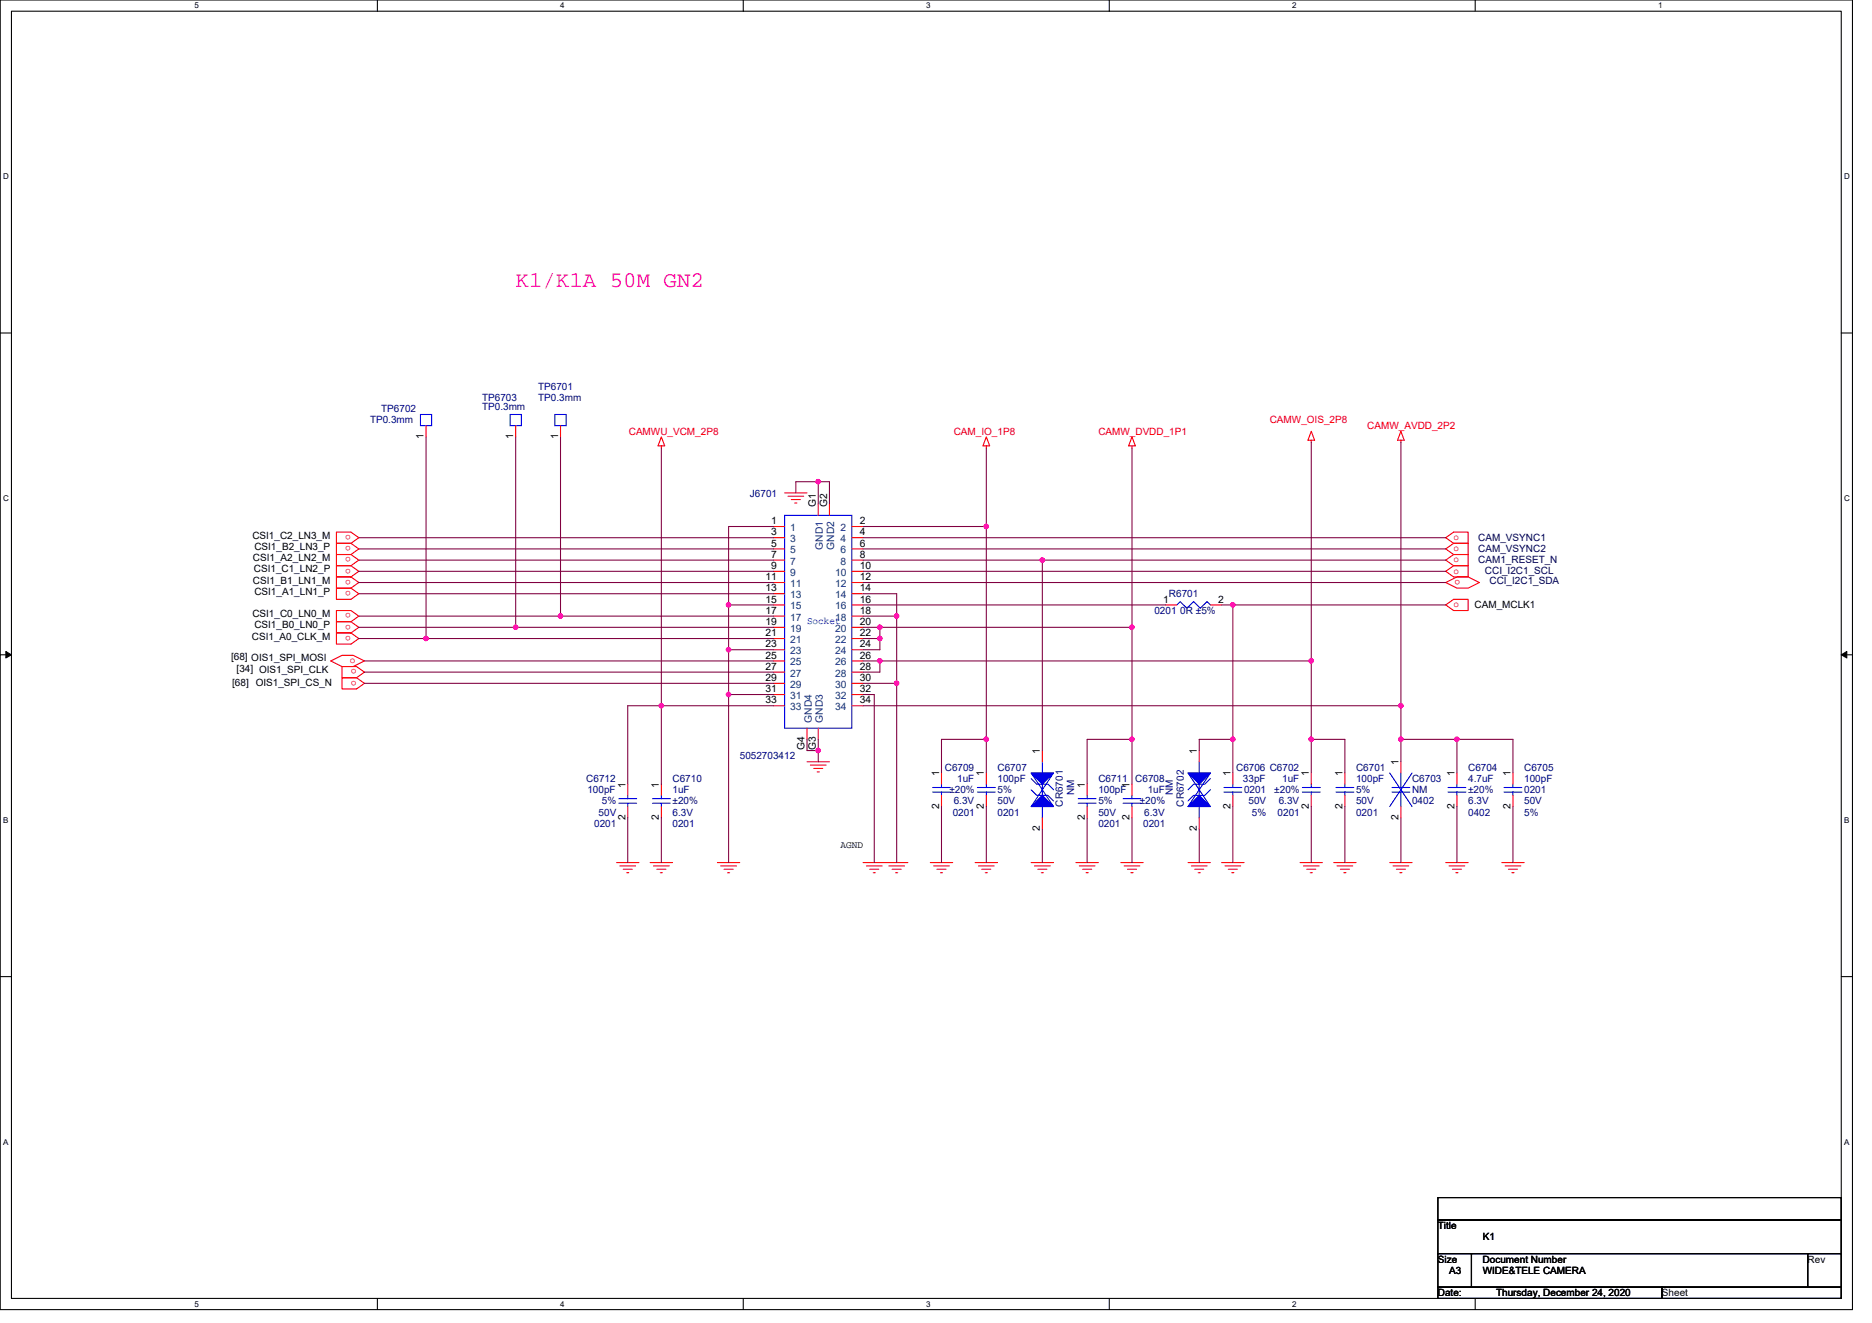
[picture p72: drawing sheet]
<svg xmlns="http://www.w3.org/2000/svg" width="297mm" height="210mm" viewBox="0 0 297 210" stroke-linecap="round" stroke-linejoin="round" font-family="sans-serif">
<defs><g id="words">
<text font-size="3.6" fill="#f0f" x="81.8" y="45.5">K1/K1A 50M GN2</text>
<g font-size="1.6" fill="#000080">
<text x="60.5" y="65.4">TP6702</text>
<text x="76.5" y="63.6">TP6703</text>
<text x="76.5" y="65.1">TP0.3mm</text>
<text x="85.4" y="61.9">TP6701</text>
<text x="85.4" y="63.6">TP0.3mm</text>
<text x="58.7" y="67.2">TP0.3mm</text>
<text x="119" y="78.9">J6701</text>
<text x="185.5" y="94.8">R6701</text>
<text x="183.2" y="97.4">0201</text>
<text x="187.3" y="97.4">0R ±5%</text>
<text x="93" y="124.1">C6712</text>
<text x="93.2" y="125.9">100pF</text>
<text x="106.7" y="124.1">C6710</text>
<text x="106.7" y="125.9">1uF</text>
<text x="117.4" y="120.5">5052703412</text>
<text x="149.9" y="122.3">C6709</text>
<text x="150.6" y="125.9">±20%</text>
<text x="151.9" y="124.1">1uF</text>
<text x="158.3" y="122.3">C6707</text>
<text x="158.3" y="124.1">100pF</text>
<text x="158.3" y="125.9">5%</text>
<text x="174.3" y="124.1">C6711</text>
<text x="174.3" y="125.9">100pF</text>
<text x="180.1" y="124.1">C6708</text>
<text x="182.1" y="125.9">1uF</text>
<text x="196.1" y="122.3">C6706 C6702</text>
<text x="197.2" y="124.1">33pF</text>
<text x="197.4" y="125.9">0201</text>
<text x="202.2" y="125.9">±20%</text>
<text x="203.5" y="124.1">1uF</text>
<text x="215.2" y="122.3">C6701</text>
<text x="215.2" y="124.1">100pF</text>
<text x="215.2" y="125.9">5%</text>
<text x="224.1" y="124.1">C6703</text>
<text x="224.1" y="125.9">NM</text>
<text x="233" y="122.3">C6704</text>
<text x="233" y="124.1">4.7uF</text>
<text x="233" y="125.9">±20%</text>
<text x="241.8" y="122.3">C6705</text>
<text x="241.8" y="124.1">100pF</text>
<text x="241.8" y="125.9">0201</text>
<text x="94.3" y="131.2">0201</text>
<text x="95" y="129.4">50V</text>
<text x="95.5" y="127.7">5%</text>
<text x="106.7" y="131.2">0201</text>
<text x="106.7" y="129.4">6.3V</text>
<text x="106.7" y="127.7">±20%</text>
<text x="151.2" y="129.4">0201</text>
<text x="151.3" y="127.7">6.3V</text>
<text x="158.3" y="129.4">0201</text>
<text x="158.3" y="127.7">50V</text>
<text x="168.7" y="128" transform="rotate(-90 168.7 128)">CR6701</text>
<text x="170.4" y="126.2" transform="rotate(-90 170.4 126.2)">NM</text>
<text x="174.3" y="131.2">0201</text>
<text x="174.3" y="129.4">50V</text>
<text x="174.3" y="127.7">5%</text>
<text x="180.9" y="127.7">±20%</text>
<text x="181.4" y="131.2">0201</text>
<text x="181.6" y="129.4">6.3V</text>
<text x="186.1" y="126.2" transform="rotate(-90 186.1 126.2)">NM</text>
<text x="187.9" y="128" transform="rotate(-90 187.9 128)">CR6702</text>
<text x="198.1" y="127.7">50V</text>
<text x="198.6" y="129.4">5%</text>
<text x="202.7" y="129.4">0201</text>
<text x="202.9" y="127.7">6.3V</text>
<text x="215.2" y="129.4">0201</text>
<text x="215.2" y="127.7">50V</text>
<text x="224.1" y="127.7">0402</text>
<text x="233" y="129.4">0402</text>
<text x="233" y="127.7">6.3V</text>
<text x="241.8" y="127.7">50V</text>
<text x="241.8" y="129.4">5%</text>
</g>
<g font-size="1.6">
<text x="67.2" y="69.7" transform="rotate(-90 67.2 69.7)">1</text>
<text x="81.4" y="69.7" transform="rotate(-90 81.4 69.7)">1</text>
<text x="88.6" y="69.7" transform="rotate(-90 88.6 69.7)">1</text>
<text x="122.4" y="83.2">1</text>
<text x="129.5" y="80.5" transform="rotate(-90 129.5 80.5)">G1</text>
<text x="131.2" y="80.5" transform="rotate(-90 131.2 80.5)">G2</text>
<text x="136.4" y="83.2">2</text>
<text x="40" y="85.5">CSI1_C2_LN3_M</text>
<text x="40.1" y="89.1">CSI1_A2_LN2_M</text>
<text x="40.4" y="87.3">CSI1_B2_LN3_P</text>
<text x="122.4" y="85">3</text>
<text x="122.4" y="86.7">5</text>
<text x="122.4" y="88.5">7</text>
<text x="136.4" y="85">4</text>
<text x="136.4" y="86.7">6</text>
<text x="136.4" y="88.5">8</text>
<text x="40.1" y="92.6">CSI1_B1_LN1_M</text>
<text x="40.3" y="90.8">CSI1_C1_LN2_P</text>
<text x="40.4" y="94.4">CSI1_A1_LN1_P</text>
<text x="121.5" y="92.1">11</text>
<text x="121.5" y="93.9">13</text>
<text x="121.5" y="95.6">15</text>
<text x="122.4" y="90.3">9</text>
<text x="136.4" y="90.3">10</text>
<text x="136.4" y="92.1">12</text>
<text x="136.4" y="93.9">14</text>
<text x="136.4" y="95.6">16</text>
<text x="184.6" y="95.6">1</text>
<text x="193.3" y="95.6">2</text>
<text x="40" y="101.5">CSI1_A0_CLK_M</text>
<text x="40" y="98">CSI1_C0_LN0_M</text>
<text x="40.4" y="99.7">CSI1_B0_LN0_P</text>
<text x="121.5" y="97.4">17</text>
<text x="121.5" y="99.2">19</text>
<text x="121.5" y="101">21</text>
<text x="136.4" y="97.4">18</text>
<text x="136.4" y="99.2">20</text>
<text x="136.4" y="101">22</text>
<text x="234" y="96.5">CAM_MCLK1</text>
<text x="36.7" y="104.7">[68] OIS1_SPI_MOSI</text>
<text x="37.5" y="106.7">[34] OIS1_SPI_CLK</text>
<text x="121.5" y="102.7">23</text>
<text x="121.5" y="104.5">25</text>
<text x="121.5" y="106.3">27</text>
<text x="136.4" y="102.7">24</text>
<text x="136.4" y="104.5">26</text>
<text x="136.4" y="106.3">28</text>
<text x="36.8" y="108.8">[68] OIS1_SPI_CS_N</text>
<text x="121.5" y="108.1">29</text>
<text x="121.5" y="109.9">31</text>
<text x="121.5" y="111.6">33</text>
<text x="136.4" y="108.1">30</text>
<text x="136.4" y="109.9">32</text>
<text x="136.4" y="111.6">34</text>
<text x="127.7" y="119" transform="rotate(-90 127.7 119)">G4</text>
<text x="129.5" y="119" transform="rotate(-90 129.5 119)">G3</text>
<text x="165" y="119.7" transform="rotate(-90 165 119.7)">1</text>
<text x="189.9" y="119.7" transform="rotate(-90 189.9 119.7)">1</text>
<text x="99.2" y="125" transform="rotate(-90 99.2 125)">1</text>
<text x="104.6" y="125" transform="rotate(-90 104.6 125)">1</text>
<text x="149" y="123.2" transform="rotate(-90 149 123.2)">1</text>
<text x="156.1" y="123.2" transform="rotate(-90 156.1 123.2)">1</text>
<text x="172.1" y="125" transform="rotate(-90 172.1 125)">1</text>
<text x="179.2" y="125" transform="rotate(-90 179.2 125)">1</text>
<text x="195.2" y="123.2" transform="rotate(-90 195.2 123.2)">1</text>
<text x="207.7" y="123.2" transform="rotate(-90 207.7 123.2)">1</text>
<text x="213" y="123.2" transform="rotate(-90 213 123.2)">1</text>
<text x="221.9" y="121.4" transform="rotate(-90 221.9 121.4)">1</text>
<text x="230.8" y="123.2" transform="rotate(-90 230.8 123.2)">1</text>
<text x="239.7" y="123.2" transform="rotate(-90 239.7 123.2)">1</text>
<text x="99.2" y="130.2" transform="rotate(-90 99.2 130.2)">2</text>
<text x="104.6" y="130.2" transform="rotate(-90 104.6 130.2)">2</text>
<text x="149" y="128.4" transform="rotate(-90 149 128.4)">2</text>
<text x="156.1" y="128.4" transform="rotate(-90 156.1 128.4)">2</text>
<text x="165" y="132" transform="rotate(-90 165 132)">2</text>
<text x="172.1" y="130.2" transform="rotate(-90 172.1 130.2)">2</text>
<text x="179.2" y="130.2" transform="rotate(-90 179.2 130.2)">2</text>
<text x="189.9" y="132" transform="rotate(-90 189.9 132)">2</text>
<text x="195.2" y="128.4" transform="rotate(-90 195.2 128.4)">2</text>
<text x="207.7" y="128.4" transform="rotate(-90 207.7 128.4)">2</text>
<text x="213" y="128.4" transform="rotate(-90 213 128.4)">2</text>
<text x="221.9" y="130.2" transform="rotate(-90 221.9 130.2)">2</text>
<text x="230.8" y="128.4" transform="rotate(-90 230.8 128.4)">2</text>
<text x="239.7" y="128.4" transform="rotate(-90 239.7 128.4)">2</text>
<text x="133.4" y="134.6">AGND</text>
<text x="228.1" y="195.1">Title</text>
<text x="235.3" y="196.8">K1</text>
<text x="228.1" y="200.4">Size</text>
<text x="229.9" y="202.2">A3</text>
<text x="235.3" y="200.4">Document Number</text>
<text x="235.3" y="202.2">WIDE&amp;TELE CAMERA</text>
<text x="286.8" y="200.4">Rev</text>
<text x="228.1" y="205.7">Date:</text>
<text x="237.4" y="205.7">Thursday, December 24, 2020</text>
<text x="263.7" y="205.7">Sheet</text>
</g>
<g font-size="1.6" fill="#f00">
<text x="99.8" y="69">CAMWU_VCM_2P8</text>
<text x="151.3" y="69">CAM_IO_1P8</text>
<text x="174.3" y="69">CAMW_DVDD_1P1</text>
<text x="201.5" y="67.2">CAMW_OIS_2P8</text>
<text x="217" y="68.1">CAMW_AVDD_2P2</text>
<text x="55.7" y="84.9" transform="rotate(180 55.7 84.9)">o</text>
<text x="55.7" y="86.7" transform="rotate(180 55.7 86.7)">o</text>
<text x="55.7" y="88.5" transform="rotate(180 55.7 88.5)">o</text>
<text x="230.6" y="85.7">o</text>
<text x="230.6" y="87.5">o</text>
<text x="230.6" y="89.3">o</text>
<text x="55.7" y="90.3" transform="rotate(180 55.7 90.3)">o</text>
<text x="55.7" y="92" transform="rotate(180 55.7 92)">o</text>
<text x="55.7" y="93.8" transform="rotate(180 55.7 93.8)">o</text>
<text x="230.6" y="91">o</text>
<text x="231.7" y="92" transform="rotate(180 231.7 92)">o</text>
<text x="55.7" y="97.4" transform="rotate(180 55.7 97.4)">o</text>
<text x="55.7" y="99.1" transform="rotate(180 55.7 99.1)">o</text>
<text x="55.7" y="100.9" transform="rotate(180 55.7 100.9)">o</text>
<text x="230.6" y="96.4">o</text>
<text x="55.5" y="105.3">o</text>
<text x="56.6" y="106.3" transform="rotate(180 56.6 106.3)">o</text>
<text x="56.6" y="108" transform="rotate(180 56.6 108)">o</text>
</g>
<g font-size="1.6" fill="#004080">
<text x="125.4" y="84.3">1</text>
<text x="125.4" y="86.1">3</text>
<text x="125.4" y="87.8">5</text>
<text x="125.4" y="89.6">7</text>
<text x="130.6" y="87.2" transform="rotate(-90 130.6 87.2)">GND1</text>
<text x="132.4" y="87.2" transform="rotate(-90 132.4 87.2)">GND2</text>
<text x="133.4" y="84.3">2</text>
<text x="133.4" y="86.1">4</text>
<text x="133.4" y="87.8">6</text>
<text x="133.4" y="89.6">8</text>
<text x="125.4" y="91.4">9</text>
<text x="125.4" y="93.2">11</text>
<text x="125.4" y="95">13</text>
<text x="132.5" y="91.4">10</text>
<text x="132.5" y="93.2">12</text>
<text x="132.5" y="95">14</text>
<text x="125.4" y="96.7">15</text>
<text x="125.4" y="98.5">17</text>
<text x="125.4" y="100.3">19</text>
<text x="132.5" y="96.7">16</text>
<text x="132.5" y="98.5">18</text>
<text x="132.5" y="100.3">20</text>
<text x="125.4" y="102.1">21</text>
<text x="125.4" y="103.8">23</text>
<text x="125.4" y="105.6">25</text>
<text x="125.4" y="107.4">27</text>
<text x="132.5" y="102.1">22</text>
<text x="132.5" y="103.8">24</text>
<text x="132.5" y="105.6">26</text>
<text x="132.5" y="107.4">28</text>
<text x="125.4" y="109.2">29</text>
<text x="125.4" y="111">31</text>
<text x="125.4" y="112.7">33</text>
<text x="132.5" y="109.2">30</text>
<text x="132.5" y="111">32</text>
<text x="132.5" y="112.7">34</text>
<text x="128.8" y="114.7" transform="rotate(-90 128.8 114.7)">GND4</text>
<text x="130.6" y="114.7" transform="rotate(-90 130.6 114.7)">GND3</text>
</g>
<g font-size="1.6" fill="#000040">
<text x="234.6" y="85.9">CAM_VSYNC1</text>
<text x="234.6" y="87.7">CAM_VSYNC2</text>
<text x="234.6" y="89.4">CAM1_RESET_N</text>
<text x="235.6" y="91">CCI_I2C1_SCL</text>
<text x="236.3" y="92.6">CCI_I2C1_SDA</text>
</g>
<text font-size="1.6" fill="#00f" x="128.1" y="99">Socket</text>
<g font-size="1.3">
<text x="30.8" y="1.3">5</text>
<text x="88.9" y="1.3">4</text>
<text x="147" y="1.3">3</text>
<text x="205" y="1.3">2</text>
<text x="263.1" y="1.3">1</text>
<text x=".5" y="28.4">D</text>
<text x="292.6" y="28.4">D</text>
<text x=".5" y="79.5">C</text>
<text x="292.6" y="79.5">C</text>
<text x=".5" y="130.6">B</text>
<text x="292.6" y="130.6">B</text>
<text x=".5" y="181.7">A</text>
<text x="292.6" y="181.7">A</text>
<text x="30.8" y="207.4">5</text>
<text x="88.9" y="207.4">4</text>
<text x="147" y="207.4">3</text>
<text x="205" y="207.4">2</text>
</g>
</g></defs>
<path d="M0 0h293.9v207.9h-293.9zM1.8 1.8h290.4v204.3h-290.4z" fill="none" stroke="#000" stroke-width=".17"/>
<g fill="#fff">
<path d="M30.8 .2h.7v1.4h-.7z"/>
<path d="M30.8 206.3h.7v1.4h-.7z"/>
</g>
<path d="M59.9 0v1.8M59.9 206.1v1.8" fill="none" stroke="#000" stroke-width=".17"/>
<g fill="#fff">
<path d="M88.9 .2h.7v1.4h-.7z"/>
<path d="M88.9 206.3h.7v1.4h-.7z"/>
</g>
<path d="M117.9 0v1.8M117.9 206.1v1.8" fill="none" stroke="#000" stroke-width=".17"/>
<g fill="#fff">
<path d="M147 .2h.7v1.4h-.7z"/>
<path d="M147 206.3h.7v1.4h-.7z"/>
</g>
<path d="M176 0v1.8M176 206.1v1.8" fill="none" stroke="#000" stroke-width=".17"/>
<g fill="#fff">
<path d="M205 .2h.7v1.4h-.7z"/>
<path d="M205 206.3h.7v1.4h-.7z"/>
</g>
<path d="M234.1 0v1.8M234.1 206.1v1.8" fill="none" stroke="#000" stroke-width=".17"/>
<g fill="#fff">
<path d="M263.1 .2h.7v1.4h-.7z"/>
<path d="M.5 27.3h.9v1.4h-.9z"/>
<path d="M292.6 27.3h.9v1.4h-.9z"/>
<path d="M.5 78.4h.9v1.4h-.9z"/>
<path d="M292.6 78.4h.9v1.4h-.9z"/>
</g>
<path d="M0 52.9h1.8M292.2 52.9h1.7" fill="none" stroke="#000" stroke-width=".17"/>
<g fill="#fff">
<path d="M.5 129.5h.8v1.4h-.8z"/>
<path d="M292.6 129.5h.9v1.4h-.9z"/>
</g>
<path d="M0 103.9h1.8M292.2 103.9h1.7" fill="none" stroke="#000" stroke-width=".17"/>
<path d="M.9 103.4l.9 .5-.9 .5zM292.2 103.9l.8-.5v1z" fill="#000" stroke="#000" stroke-width=".16"/>
<g fill="#fff">
<path d="M.5 180.5h.8v1.4h-.8z"/>
<path d="M292.6 180.5h.9v1.4h-.9z"/>
</g>
<path d="M0 155h1.8M292.2 155h1.7M228.2 190.1h64v3.5h-64zM228.2 193.6h64v5.4h-64zM228.2 199h5.3v5.3h-5.3zM233.5 199h53.3v5.3h-53.3zM286.8 199h5.4v5.3h-5.4zM228.2 204.3h35.5v1.8h-35.5zM263.7 204.3h28.5v1.8h-28.5z" fill="none" stroke="#000" stroke-width=".17"/>
<g fill="none" stroke="#f00" stroke-width=".17">
<path d="M67.6 67.6v1.7M81.8 67.6v1.7M88.9 67.6v1.7M104.9 69.3l.6 1.5h-1.1zM104.9 70.8v.3M124.5 78.2h3.6M125 78.8h2.5M125.6 79.3h1.4M126.1 79.8h.3M156.5 69.3l.5 1.5h-1zM156.5 70.8v.3M179.6 69.3l.5 1.5h-1z"/>
<path d="M179.6 70.8v.3M208.1 68.5l.5 1.4h-1.1zM208.1 69.9v.3M222.3 68.5l.5 1.4h-1zM222.3 69.9v.3M53.4 84.5h2.3l1.2 .8-1.2 .9h-2.3zM53.4 93.3h2.3l1.2 .9-1.2 .9h-2.3zM53.4 96.9h2.3l1.2 .9-1.2 .9h-2.3zM55.7 86.2h-2.3v1.8h2.3M55.7 88h-2.3v1.8h2.3M55.7 89.8h-2.3v1.8h2.3M55.7 91.6h-2.3v1.7h2.3"/>
<path d="M55.7 98.7h-2.3v1.8h2.3M55.7 86.2l1.2 .9-1.2 .9M55.7 88l1.2 .9-1.2 .9M55.7 89.8l1.2 .9-1.2 .9M55.7 91.6l1.2 .9-1.2 .8M55.7 98.7l1.2 .9-1.2 .9M122.7 83.6h1.8M122.7 85.3h1.8M122.7 87.1h1.8M122.7 88.9h1.8M122.7 90.7h1.8M122.7 92.5h1.8"/>
<path d="M122.7 94.2h1.8M122.7 96h1.8M122.7 97.8h1.8M122.7 99.6h1.8M129.8 80v1.8M131.6 80v1.8M135.2 83.6h1.7M135.2 85.3h1.7M135.2 87.1h1.7M135.2 88.9h1.7M135.2 90.7h1.7M135.2 92.5h1.7"/>
<path d="M135.2 94.2h1.7M135.2 96h1.7M135.2 97.8h1.7M135.2 99.6h1.7M185 96h1.7M192.1 96h1.7M229.4 92.5l1.8-.9h1.8l1.7 .9-1.7 .8h-1.8zM229.4 85.3l1.2-.8h2.4v1.7h-2.4zM229.4 90.7l1.2-.9h2.4v1.8h-2.4zM229.4 96l1.2-.9h2.4v1.8h-2.4zM230.6 86.2h2.4v1.8h-2.4M230.6 88h2.4v1.8h-2.4"/>
<path d="M230.6 86.2l-1.2 .9 1.2 .9M230.6 88l-1.2 .9 1.2 .9M52.5 104.9l1.8-.9h1.7l1.8 .9-1.8 .9h-1.7zM53.4 100.5h2.3l1.2 .8-1.2 .9h-2.3zM54.3 105.8h2.3l1.2 .9-1.2 .9h-2.3zM54.3 107.6h2.3l1.2 .9-1.2 .8h-2.3zM122.7 101.3h1.8M122.7 103.1h1.8M122.7 104.9h1.8M122.7 106.7h1.8M122.7 108.5h1.8M122.7 110.2h1.8"/>
<path d="M122.7 112h1.8M128.1 115.6v1.7M129.8 115.6v1.7M135.2 101.3h1.7M135.2 103.1h1.7M135.2 104.9h1.7M135.2 106.7h1.7M135.2 108.5h1.7M135.2 110.2h1.7M135.2 112h1.7M165.4 119.1v1.8M190.3 119.1v1.8"/>
<path d="M97.8 136.9h3.6M98.4 137.4h2.5M98.9 138h1.4M99.4 138.5h.4M99.6 124.5v1.7M99.6 128v1.8M103.2 136.9h3.5M103.7 137.4h2.5M104.2 138h1.5M104.8 138.5h.3M104.9 124.5v1.7M104.9 128v1.8"/>
<path d="M113.8 136.9h3.6M114.4 137.4h2.5M114.9 138h1.4M115.4 138.5h.4M128.1 120.9h3.5M128.6 121.4h2.5M129.1 122h1.5M129.7 122.5h.3M136.9 136.9h7.2M137.5 137.4h2.5M138 138h1.4M138.6 138.5h.3"/>
<path d="M141 137.4h2.5M141.6 138h1.4M142.1 138.5h.3M147.6 136.9h3.6M148.1 137.4h2.5M148.7 138h1.4M149.2 138.5h.4M149.4 122.7v1.8M149.4 126.2v1.8M154.7 136.9h3.6M155.3 137.4h2.5M155.8 138h1.4"/>
<path d="M156.3 138.5h.4M156.5 122.7v1.8M156.5 126.2v1.8M163.6 136.9h3.6M164.1 137.4h2.5M164.7 138h1.4M165.2 138.5h.4M165.4 129.8v1.8M170.7 136.9h3.6M171.3 137.4h2.5M171.8 138h1.4M172.3 138.5h.4"/>
<path d="M172.5 124.5v1.7M172.5 128v1.8M177.8 136.9h3.6M178.4 137.4h2.5M178.9 138h1.4M179.4 138.5h.4M179.6 124.5v1.7M179.6 128v1.8M188.5 136.9h3.6M189 137.4h2.5M189.6 138h1.4M190.1 138.5h.4"/>
<path d="M190.3 129.8v1.8M193.8 136.9h3.6M194.4 137.4h2.5M194.9 138h1.4M195.4 138.5h.4M195.6 122.7v1.8M195.6 126.2v1.8M206.3 136.9h3.5M206.8 137.4h2.5M207.3 138h1.5M207.9 138.5h.3M208.1 122.7v1.8"/>
<path d="M208.1 126.2v1.8M211.6 136.9h3.6M212.2 137.4h2.4M212.7 138h1.4M213.2 138.5h.4M213.4 122.7v1.8M213.4 126.2v1.8M220.5 136.9h3.6M221 137.4h2.5M221.6 138h1.4M222.1 138.5h.4M222.3 120.9v1.8"/>
<path d="M222.3 128v1.8M229.4 136.9h3.6M229.9 137.4h2.5M230.5 138h1.4M231 138.5h.3M231.2 122.7v1.8M231.2 126.2v1.8M238.3 136.9h3.5M238.8 137.4h2.5M239.3 138h1.5M239.9 138.5h.3M240.1 122.7v1.8"/>
<path d="M240.1 126.2v1.8"/>
</g>
<g fill="none" stroke="#00f" stroke-width=".17">
<path d="M66.7 65.8h1.8v1.8h-1.8zM80.9 65.8h1.8v1.8h-1.8zM88.1 65.8h1.7v1.8h-1.7zM124.5 81.8h10.7v33.8h-10.7zM186.7 96l.6-.5 1 1 1.1-1 1.1 1 1-1 .6 .5M98.2 126.8h2.8M98.2 127.5h2.8M99.6 126.2v.6M99.6 127.5v.5M103.5 126.8h2.9M103.5 127.5h2.9M104.9 126.2v.6"/>
<path d="M104.9 127.5v.5M148 125h2.8M148 125.7h2.8M149.4 124.5v.5M149.4 125.7v.5M155.1 125h2.8M155.1 125.7h2.8M156.5 124.5v.5M156.5 125.7v.5M163.6 123.6l.9 .9h1.8l.9 .8M163.6 122.7l3.6 5.3M163.6 125.3l.9 .9h1.8l.9 .9"/>
<path d="M165.4 120.9v1.8M165.4 124.5v1.7M165.4 128v1.8M167.2 122.7l-3.6 5.3M171.1 126.8h2.8M171.1 127.5h2.8M172.5 126.2v.6M172.5 127.5v.5M178.2 126.8h2.8M178.2 127.5h2.8M179.6 126.2v.6M179.6 127.5v.5"/>
<path d="M188.5 122.7l3.6 5.3M190.3 120.9v1.8M190.3 124.5v1.7M190.3 128v1.8M192.1 125.3l-.9 .9h-1.8l-.9 .9M192.1 123.6l-.9 .9h-1.8l-.9 .8M192.1 122.7l-3.6 5.3M194.2 125h2.8M194.2 125.7h2.8M195.6 124.5v.5M195.6 125.7v.5M206.6 125h2.9"/>
<path d="M206.6 125.7h2.9M208.1 124.5v.5M208.1 125.7v.5M212 125h2.8M212 125.7h2.8M213.4 124.5v.5M213.4 125.7v.5M220.5 122.7l3.6 5.3M220.9 125h2.8M220.9 125.7h2.8M222.3 122.7v2.3M222.3 125.7v2.3"/>
<path d="M224.1 122.7l-3.6 5.3M229.8 125h2.8M229.8 125.7h2.8M231.2 124.5v.5M231.2 125.7v.5M238.7 125h2.8M238.7 125.7h2.8M240.1 124.5v.5M240.1 125.7v.5"/>
</g>
<g fill="#00f" stroke="#00f" stroke-width=".17">
<path d="M163.6 122.7h3.6l-1.8 1.8z"/>
<path d="M163.6 128l1.8-1.8 1.8 1.8z"/>
<path d="M188.5 122.7h3.6l-1.8 1.8z"/>
<path d="M190.3 126.2l1.8 1.8h-3.6z"/>
</g>
<g fill="none" stroke="#800040" stroke-width=".17">
<path d="M67.6 69.3v32M81.8 69.3v30.3M88.9 69.3v28.5M104.9 71.1v40.9M129.8 76.5h-3.5v1.7M129.8 76.5v3.5M129.8 76.5h1.8v3.5M156.5 71.1v12.5M179.6 71.1v28.5M208.1 70.2v34.7M222.3 70.2v41.8M56.9 97.8h32"/>
<path d="M56.9 99.6h24.9M56.9 85.3h65.8M56.9 87.1h65.8M56.9 88.9h65.8M56.9 90.7h65.8M56.9 92.5h65.8M56.9 94.2h65.8M81.8 99.6h40.9M88.9 97.8h33.8M115.6 96v7.1M115.6 96h7.1M122.7 83.6h-7.1v12.4"/>
<path d="M136.9 88.9h28.5M136.9 96h48.1M136.9 94.2h5.4v3.6M136.9 97.8h5.4M136.9 99.6h2.7M136.9 85.3h92.5M136.9 87.1h92.5M136.9 90.7h92.5M136.9 92.5h92.5M136.9 83.6h19.6M139.6 99.6h40M139.6 99.6v1.7"/>
<path d="M142.3 97.8v10.7M156.5 83.6v33.7M165.4 88.9h64M165.4 88.9v30.2M179.6 99.6v17.7M193.8 96h1.8M195.6 96v21.3M195.6 96h33.8M56.9 101.3h10.7M57.8 104.9h64.9M57.8 106.7h64.9M57.8 108.5h64.9"/>
<path d="M67.6 101.3h55.1M104.9 112h-5.3v12.5M104.9 112v12.5M104.9 112h17.8M115.6 103.1v7.1M115.6 110.2v26.7M115.6 103.1h7.1M115.6 110.2h7.1M128.1 117.3v1.8h1.7M129.8 117.3v1.8M129.8 119.1v1.8M136.9 110.2h1.8v26.7"/>
<path d="M136.9 108.5h5.4M136.9 101.3h2.7M136.9 104.9h2.7M136.9 112h85.4M139.6 101.3v1.8h-2.7M139.6 104.9v1.8h-2.7M139.6 104.9h68.5M142.3 108.5v28.4M156.5 117.3h-7.1v5.4M156.5 117.3v5.4M179.6 117.3h-7.1v7.2M179.6 117.3v7.2"/>
<path d="M195.6 117.3h-5.3v1.8M195.6 117.3v5.4M208.1 117.3h5.3v5.4M208.1 104.9v12.4M208.1 117.3v5.4M222.3 117.3h8.9M222.3 112v5.3M222.3 117.3v3.6M231.2 117.3v5.4M231.2 117.3h8.9v5.4M99.6 129.8v7.1M104.9 129.8v7.1"/>
<path d="M149.4 128v8.9M156.5 128v8.9M165.4 131.6v5.3M172.5 129.8v7.1M179.6 129.8v7.1M190.3 131.6v5.3M195.6 128v8.9M208.1 128v8.9M213.4 128v8.9M222.3 129.8v7.1M231.2 128v8.9M240.1 128v8.9"/>
</g>
<g fill="#f0f" stroke="#f0f" stroke-width=".17">
<circle cx="222.3" cy="112" r=".35"/>
<circle cx="129.8" cy="76.4" r=".35"/>
<circle cx="104.9" cy="112" r=".35"/>
<circle cx="115.6" cy="96" r=".35"/>
<circle cx="156.5" cy="117.3" r=".35"/>
<circle cx="156.5" cy="83.6" r=".35"/>
<circle cx="165.4" cy="88.9" r=".35"/>
<circle cx="88.9" cy="97.8" r=".35"/>
<circle cx="142.3" cy="108.4" r=".35"/>
<circle cx="142.3" cy="97.8" r=".35"/>
<circle cx="81.8" cy="99.6" r=".35"/>
<circle cx="179.6" cy="99.6" r=".35"/>
<circle cx="139.6" cy="99.6" r=".35"/>
<circle cx="179.6" cy="117.3" r=".35"/>
<circle cx="67.6" cy="101.3" r=".35"/>
<circle cx="139.6" cy="101.3" r=".35"/>
<circle cx="115.6" cy="110.2" r=".35"/>
<circle cx="115.6" cy="103.1" r=".35"/>
<circle cx="139.6" cy="104.9" r=".35"/>
<circle cx="208.1" cy="117.3" r=".35"/>
<circle cx="208.1" cy="104.9" r=".35"/>
<circle cx="129.8" cy="119.1" r=".35"/>
<circle cx="222.3" cy="117.3" r=".35"/>
<circle cx="231.2" cy="117.3" r=".35"/>
<circle cx="195.6" cy="117.3" r=".35"/>
<circle cx="195.6" cy="96" r=".35"/>
</g>
<use href="#words"/>
</svg>
